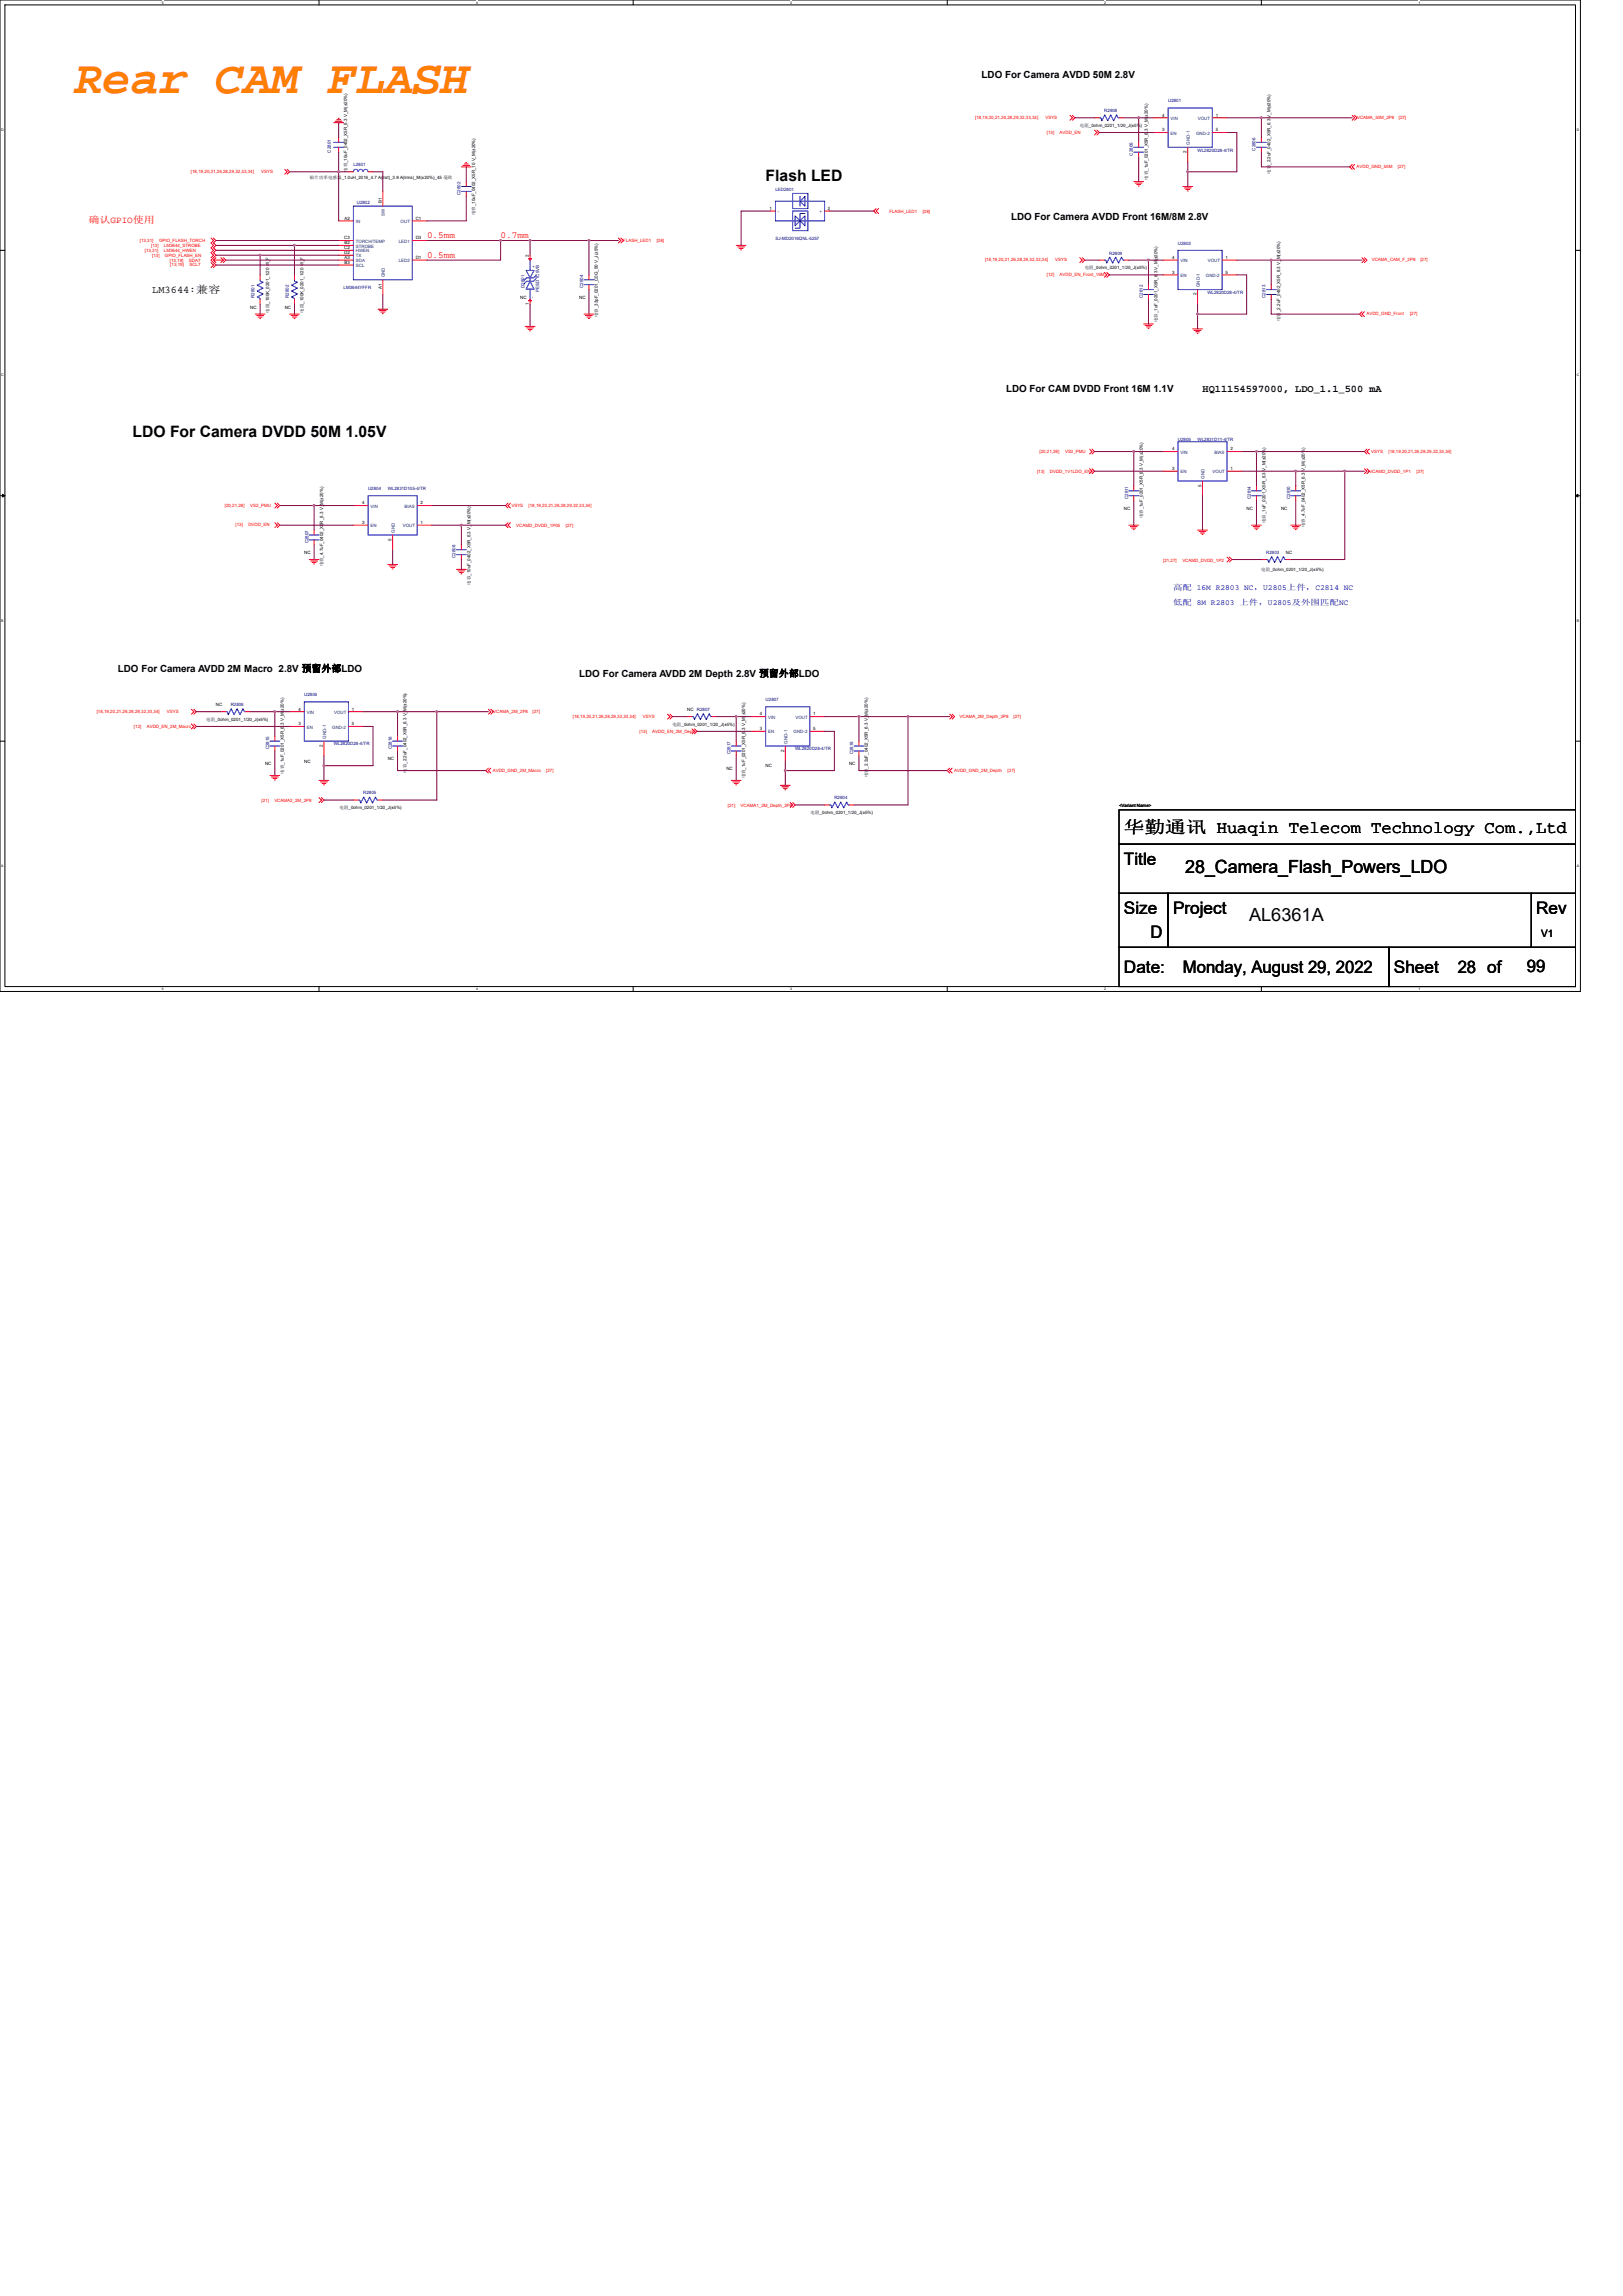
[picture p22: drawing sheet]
<svg xmlns="http://www.w3.org/2000/svg" width="210mm" height="297mm" viewBox="0 0 210 297" stroke-linecap="round" stroke-linejoin="round" font-family="sans-serif">
<defs><g id="words">
<text font-size="6.1" fill="#ff8000" x="9.5" y="12.1">Rear CAM FLASH</text>
<g font-size="2.3">
<text x="153.4" y="112.9">28_Camera_Flash_Powers_LDO</text>
<text x="161.6" y="119.2">AL6361A</text>
</g>
<g font-size="2.2">
<text x="145.4" y="107.8">华勤通讯 Huaqin Telecom Technology Com.,Ltd</text>
<text x="145.4" y="111.8">Title</text>
<text x="145.4" y="118.2">Size</text>
<text x="151.8" y="118.2">Project</text>
<text x="198.8" y="118.2">Rev</text>
<text x="145.4" y="125.8">Date:</text>
<text x="148.8" y="121.4">D</text>
<text x="153" y="125.8">Monday, August 29, 2022</text>
<text x="180.3" y="125.8">Sheet</text>
<text x="188.6" y="125.8">28 of</text>
<text x="197.5" y="125.8">99</text>
</g>
<g font-size="2">
<text x="99.1" y="23.5">Flash LED</text>
<text x="17.1" y="56.5">LDO For Camera DVDD 50M 1.05V</text>
</g>
<g font-size="1.3">
<text x="127" y="10.1">LDO For Camera AVDD 50M 2.8V</text>
<text x="130.8" y="28.5">LDO For Camera AVDD Front 16M/8M 2.8V</text>
<text x="19.7" y="37.9">LM3644:兼容</text>
<text x="130.2" y="50.7">LDO For CAM DVDD Front 16M 1.1V</text>
<text x="155.6" y="50.7">HQ11154597000, LDO_1.1_500 mA</text>
<text x="15.2" y="86.9">LDO For Camera AVDD 2M Macro 2.8V 预留外部LDO</text>
<text x="74.9" y="87.5">LDO For Camera AVDD 2M Depth 2.8V 预留外部LDO</text>
<text x="199.4" y="121.2">V1</text>
</g>
<g font-size="1.2" fill="#f00">
<text x="11.4" y="28.9">确认GPIO使用</text>
<text x="55.2" y="30.8">0.5mm</text>
<text x="55.2" y="33.4">0.5mm</text>
<text x="64.8" y="30.8">0.7mm</text>
</g>
<g font-size="1" fill="#00f">
<text x="151.8" y="76.3">高配 16M R2803 NC，U2805上件，C2814 NC</text>
<text x="151.8" y="78.3">低配 8M R2803 上件，U2805及外围匹配NC</text>
</g>
<g font-size=".6" fill="#f00">
<text x="126.2" y="15.4">[18,19,20,21,26,28,29,32,33,34]</text>
<text x="135.3" y="15.4">VSYS</text>
<text x="135.4" y="17.3">[13]</text>
<text x="137.1" y="17.3">AVDD_EN</text>
<text x="175.6" y="15.4">VCAMA_50M_2P8</text>
<text x="181" y="15.4">[27]</text>
<text x="24.7" y="22.4">[18,19,20,21,26,28,29,32,33,34]</text>
<text x="33.8" y="22.4">VSYS</text>
<text x="175.5" y="21.8">AVDD_GND_50M</text>
<text x="180.8" y="21.8">[27]</text>
<text x="115.1" y="27.5">FLASH_LED1</text>
<text x="119.4" y="27.5">[28]</text>
<text x="18.1" y="31.3">[13,31]</text>
<text x="18.7" y="32.6">[13,31]</text>
<text x="19.6" y="31.9">[13]</text>
<text x="19.7" y="33.2">[13]</text>
<text x="20.6" y="31.3">GPIO_FLASH_TORCH</text>
<text x="21.2" y="31.9">LM3644_STROBE</text>
<text x="21.2" y="32.6">LM3644_HWEN</text>
<text x="21.3" y="33.2">GPIO_FLASH_EN</text>
<text x="22" y="33.9">[13,19]</text>
<text x="22" y="34.5">[13,19]</text>
<text x="24.4" y="33.9">SDA7</text>
<text x="24.5" y="34.5">SCL7</text>
<text x="80.6" y="31.3">FLASH_LED1</text>
<text x="85" y="31.3">[28]</text>
<text x="127.4" y="33.8">[18,19,20,21,26,28,29,32,33,34]</text>
<text x="135.4" y="35.7">[12]</text>
<text x="136.5" y="33.8">VSYS</text>
<text x="137.1" y="35.7">AVDD_EN_Front_16M</text>
<text x="177.5" y="33.8">VCAMA_CAM_F_2P8</text>
<text x="183.8" y="33.8">[27]</text>
<text x="176.8" y="40.8">AVDD_GND_Front</text>
<text x="182.4" y="40.8">[27]</text>
<text x="134.5" y="58.6">[20,21,28]</text>
<text x="137.8" y="58.6">VS2_PMU</text>
<text x="177.4" y="58.6">VSYS</text>
<text x="179.6" y="58.6">[18,19,20,21,26,28,29,32,33,34]</text>
<text x="29.1" y="65.6">[20,21,28]</text>
<text x="32.4" y="65.6">VS2_PMU</text>
<text x="66.2" y="65.6">VSYS</text>
<text x="68.4" y="65.6">[18,19,20,21,26,28,29,32,33,34]</text>
<text x="134.2" y="61.3">[13]</text>
<text x="135.8" y="61.3">DVDD_1V1LDO_EN</text>
<text x="177.2" y="61.1">VCAMD_DVDD_1P1</text>
<text x="183.3" y="61.1">[27]</text>
<text x="30.5" y="68.1">[13]</text>
<text x="32.1" y="68.1">DVDD_EN</text>
<text x="66.8" y="68.2">VCAMD_DVDD_1P05</text>
<text x="73.2" y="68.2">[27]</text>
<text x="150.5" y="72.7">[21,27]</text>
<text x="153" y="72.7">VCAMD_DVDD_1P2</text>
<text x="12.5" y="92.2">[18,19,20,21,26,28,29,32,33,34]</text>
<text x="17.3" y="94.1">[12]</text>
<text x="19" y="94.1">AVDD_EN_2M_Macro</text>
<text x="21.6" y="92.2">VSYS</text>
<text x="63.8" y="92.2">VCAMA_2M_2P8</text>
<text x="68.9" y="92.2">[27]</text>
<text x="74.1" y="92.9">[18,19,20,21,26,28,29,32,33,34]</text>
<text x="82.7" y="94.8">[13]</text>
<text x="83.2" y="92.9">VSYS</text>
<text x="84.4" y="94.8">AVDD_EN_2M_Depth</text>
<text x="124.1" y="92.9">VCAMA_2M_Depth_2P8</text>
<text x="131.1" y="92.9">[27]</text>
<text x="63.8" y="99.9">AVDD_GND_2M_Macro</text>
<text x="70.7" y="99.9">[27]</text>
<text x="123.4" y="99.9">AVDD_GND_2M_Depth</text>
<text x="130.4" y="99.9">[27]</text>
<text x="33.8" y="103.8">[21]</text>
<text x="35.5" y="103.8">VCAMA2_2M_2P8</text>
<text x="94.2" y="104.4">[21]</text>
<text x="95.8" y="104.4">VCAMA1_2M_Depth_2P8</text>
</g>
<g font-size=".6">
<text x="139.7" y="16.4">电阻_0ohm_0201_1/20_J(±5%)</text>
<text x="150.4" y="17">3</text>
<text x="150.4" y="15.1">4</text>
<text x="157.3" y="17">5</text>
<text x="157.3" y="15.1">1</text>
<text x="40.1" y="23.1">贴片功率电感器_1.0uH_2016_4.7 A(lrat)_3.9 A(lrms)_M(±20%)_45 毫欧</text>
<text x="44.9" y="22.2" transform="rotate(-90 44.9 22.2)">电容_10uF_0402_X5R_6.3 V_M(±20%)</text>
<text x="148.5" y="23.2" transform="rotate(-90 148.5 23.2)">电容_1uF_0201_X5R_6.3 V_M(±20%)</text>
<text x="153.5" y="19.8" transform="rotate(-90 153.5 19.8)">2</text>
<text x="164.4" y="22.5" transform="rotate(-90 164.4 22.5)">电容_2.2uF_0402_X5R_6.3 V_M(±20%)</text>
<text x="44.6" y="28.4">A2</text>
<text x="49.4" y="26.2" transform="rotate(-90 49.4 26.2)">B1</text>
<text x="53.8" y="28.4">C1</text>
<text x="61.5" y="27.8" transform="rotate(-90 61.5 27.8)">电容_10uF_0402_X5R_10 V_M(±20%)</text>
<text x="99.6" y="27.2">1</text>
<text x="107.1" y="27.2">2</text>
<text x="44.5" y="32.2">C2</text>
<text x="44.5" y="31">C3</text>
<text x="44.5" y="32.9">D2</text>
<text x="44.6" y="33.5">A3</text>
<text x="44.6" y="31.6">B2</text>
<text x="44.6" y="34.1">B3</text>
<text x="53.8" y="33.5">D1</text>
<text x="53.8" y="31">D3</text>
<text x="68.4" y="33.2" transform="rotate(-90 68.4 33.2)">2</text>
<text x="140.3" y="34.8">电阻_0ohm_0201_1/20_J(±5%)</text>
<text x="151.6" y="35.4">3</text>
<text x="151.6" y="33.5">4</text>
<text x="158.6" y="35.4">5</text>
<text x="158.6" y="33.5">1</text>
<text x="32.4" y="39.9">NC</text>
<text x="34.8" y="40.4" transform="rotate(-90 34.8 40.4)">电阻_100K_0201_1/20 W_F</text>
<text x="36.8" y="39.9">NC</text>
<text x="39.3" y="40.4" transform="rotate(-90 39.3 40.4)">电阻_100K_0201_1/20 W_F</text>
<text x="49.4" y="37.3" transform="rotate(-90 49.4 37.3)">A1</text>
<text x="67.3" y="38.7">NC</text>
<text x="68.4" y="39.5" transform="rotate(-90 68.4 39.5)">1</text>
<text x="74.9" y="38.7">NC</text>
<text x="77.4" y="41" transform="rotate(-90 77.4 41)">电容_33pF_0201_C0G_50 V_J(±5%)</text>
<text x="149.8" y="41.7" transform="rotate(-90 149.8 41.7)">电容_1uF_0201_X5R_6.3 V_M(±20%)</text>
<text x="154.8" y="38.2" transform="rotate(-90 154.8 38.2)">2</text>
<text x="165.6" y="41.5" transform="rotate(-90 165.6 41.5)">电容_2.2uF_0402_X5R_6.3 V_M(±20%)</text>
<text x="151.6" y="58.3">4</text>
<text x="159.2" y="58.3">2</text>
<text x="46.9" y="65.3">4</text>
<text x="54.4" y="65.3">2</text>
<text x="145.4" y="66">NC</text>
<text x="151.6" y="60.8">3</text>
<text x="155.4" y="63" transform="rotate(-90 155.4 63)">5</text>
<text x="159.2" y="60.8">1</text>
<text x="161.3" y="66">NC</text>
<text x="165.7" y="66">NC</text>
<text x="39.4" y="71.7">NC</text>
<text x="46.9" y="67.8">3</text>
<text x="50.7" y="70" transform="rotate(-90 50.7 70)">5</text>
<text x="54.4" y="67.8">1</text>
<text x="147.8" y="67.1" transform="rotate(-90 147.8 67.1)">电容_1uF_0201_X5R_6.3 V_M(±20%)</text>
<text x="163.7" y="67.7" transform="rotate(-90 163.7 67.7)">电容_1uF_0201_X5R_6.3 V_M(±20%)</text>
<text x="166.4" y="71.7">NC</text>
<text x="168.8" y="68.2" transform="rotate(-90 168.8 68.2)">电容_4.7uF_0402_X5R_6.3 V_M(±20%)</text>
<text x="41.8" y="73.3" transform="rotate(-90 41.8 73.3)">电容_4.7uF_0402_X5R_6.3 V_M(±20%)</text>
<text x="60.9" y="75.6" transform="rotate(-90 60.9 75.6)">电容_10uF_0402_X5R_6.3 V_M(±20%)</text>
<text x="163.2" y="73.8">电阻_0ohm_0201_1/20_J(±5%)</text>
<text x="26.7" y="93.3">电阻_0ohm_0201_1/20_J(±5%)</text>
<text x="27.9" y="91.4">NC</text>
<text x="38.6" y="93.8">3</text>
<text x="38.6" y="91.9">4</text>
<text x="45.5" y="93.8">5</text>
<text x="45.5" y="91.9">1</text>
<text x="87" y="93.9">电阻_0ohm_0201_1/20_J(±5%)</text>
<text x="88.9" y="92">NC</text>
<text x="98.3" y="94.5">3</text>
<text x="98.3" y="92.6">4</text>
<text x="105.2" y="94.5">5</text>
<text x="105.2" y="92.6">1</text>
<text x="34.3" y="99">NC</text>
<text x="36.7" y="100.1" transform="rotate(-90 36.7 100.1)">电容_1uF_0201_X5R_6.3 V_M(±20%)</text>
<text x="39.4" y="98.7">NC</text>
<text x="41.8" y="96.6" transform="rotate(-90 41.8 96.6)">2</text>
<text x="50.2" y="98.3">NC</text>
<text x="52.6" y="99.9" transform="rotate(-90 52.6 99.9)">电容_2.2uF_0402_X5R_6.3 V_M(±20%)</text>
<text x="94" y="99.6">NC</text>
<text x="96.4" y="100.7" transform="rotate(-90 96.4 100.7)">电容_1uF_0201_X5R_6.3 V_M(±20%)</text>
<text x="99.1" y="99.3">NC</text>
<text x="101.5" y="97.3" transform="rotate(-90 101.5 97.3)">2</text>
<text x="109.9" y="99">NC</text>
<text x="112.3" y="100.6" transform="rotate(-90 112.3 100.6)">电容_2.2uF_0402_X5R_6.3 V_M(±20%)</text>
<text x="43.9" y="104.7">电阻_0ohm_0201_1/20_J(±5%)</text>
<text x="104.9" y="105.3">电阻_0ohm_0201_1/20_J(±5%)</text>
<text x="144.8" y="104.4">&lt;Variant Name&gt;</text>
</g>
<g font-size=".6" fill="#000080">
<text x="142.9" y="14.5">R2808</text>
<text x="151.1" y="13.3">U2801</text>
<text x="42.8" y="19.7" transform="rotate(-90 42.8 19.7)">C2801</text>
<text x="45.7" y="21.5">L2801</text>
<text x="146.6" y="20.1" transform="rotate(-90 146.6 20.1)">C2805</text>
<text x="154.9" y="19.6">WL2820D28-4/TR</text>
<text x="162.5" y="19.5" transform="rotate(-90 162.5 19.5)">C2806</text>
<text x="46.2" y="26.3">U2802</text>
<text x="59.6" y="25.2" transform="rotate(-90 59.6 25.2)">C2802</text>
<text x="100.3" y="24.7">LED2801</text>
<text x="100.3" y="31">SJ-MD2016QNL-5257</text>
<text x="143.5" y="32.9">R2809</text>
<text x="152.4" y="31.7">U2803</text>
<text x="32.9" y="38.5" transform="rotate(-90 32.9 38.5)">R2801</text>
<text x="37.4" y="38.5" transform="rotate(-90 37.4 38.5)">R2802</text>
<text x="44.4" y="37.4">LM3644YFFR</text>
<text x="67.8" y="37.3" transform="rotate(-90 67.8 37.3)">D2801</text>
<text x="69.7" y="37.7" transform="rotate(-90 69.7 37.7)">PESDTC5VB</text>
<text x="75.5" y="37.3" transform="rotate(-90 75.5 37.3)">C2804</text>
<text x="147.8" y="38.5" transform="rotate(-90 147.8 38.5)">C2812</text>
<text x="156.2" y="38">WL2820D28-4/TR</text>
<text x="163.7" y="38.5" transform="rotate(-90 163.7 38.5)">C2813</text>
<text x="152.4" y="57.1">U2805</text>
<text x="154.9" y="57.1">WL2831D11-4/TR</text>
<text x="47.6" y="63.4">U2804</text>
<text x="50.2" y="63.4">WL2831D105-4/TR</text>
<text x="145.9" y="64.6" transform="rotate(-90 145.9 64.6)">C2811</text>
<text x="161.8" y="64.6" transform="rotate(-90 161.8 64.6)">C2814</text>
<text x="166.9" y="64.6" transform="rotate(-90 166.9 64.6)">C2810</text>
<text x="39.9" y="70.3" transform="rotate(-90 39.9 70.3)">C2807</text>
<text x="163.8" y="71.7">R2803</text>
<text x="58.9" y="72.2" transform="rotate(-90 58.9 72.2)">C2808</text>
<text x="29.8" y="91.4">R2806</text>
<text x="39.4" y="90.1">U2806</text>
<text x="90.2" y="92">R2807</text>
<text x="99.1" y="90.7">U2807</text>
<text x="34.8" y="97" transform="rotate(-90 34.8 97)">C2815</text>
<text x="43.2" y="96.4">WL2820D28-4/TR</text>
<text x="50.7" y="97" transform="rotate(-90 50.7 97)">C2816</text>
<text x="94.5" y="97.6" transform="rotate(-90 94.5 97.6)">C2817</text>
<text x="102.9" y="97.1">WL2820D28-4/TR</text>
<text x="110.4" y="97.6" transform="rotate(-90 110.4 97.6)">C2818</text>
<text x="47" y="102.8">R2805</text>
<text x="107.9" y="103.4">R2804</text>
</g>
<g font-size=".6" fill="#004080">
<text x="151.4" y="17.4">EN</text>
<text x="151.4" y="15.5">VIN</text>
<text x="154.7" y="17.4">GND-2</text>
<text x="155" y="15.5">VOUT</text>
<text x="153.9" y="18.7" transform="rotate(-90 153.9 18.7)">GND-1</text>
<text x="46" y="28.9">IN</text>
<text x="49.8" y="27.9" transform="rotate(-90 49.8 27.9)">SW</text>
<text x="51.8" y="28.9">OUT</text>
<text x="100.6" y="27.6">-</text>
<text x="106" y="27.6">+</text>
<text x="46" y="33.9">SDA</text>
<text x="46" y="32">STROBE</text>
<text x="46" y="34.6">SCL</text>
<text x="46" y="32.7">HWEN</text>
<text x="46" y="31.4">TORCH/TEMP</text>
<text x="46" y="33.3">TX</text>
<text x="49.8" y="35.9" transform="rotate(-90 49.8 35.9)">GND</text>
<text x="51.6" y="33.9">LED2</text>
<text x="51.6" y="31.4">LED1</text>
<text x="69.2" y="34.6" transform="rotate(-90 69.2 34.6)">+</text>
<text x="152.7" y="35.8">EN</text>
<text x="152.7" y="33.9">VIN</text>
<text x="156" y="35.8">GND-2</text>
<text x="156.3" y="33.9">VOUT</text>
<text x="69" y="38.5" transform="rotate(-90 69 38.5)">-</text>
<text x="155.2" y="37.1" transform="rotate(-90 155.2 37.1)">GND-1</text>
<text x="152.7" y="58.7">VIN</text>
<text x="157.1" y="58.7">BIAS</text>
<text x="47.9" y="65.7">VIN</text>
<text x="52.3" y="65.7">BIAS</text>
<text x="152.7" y="61.2">EN</text>
<text x="155.9" y="61.9" transform="rotate(-90 155.9 61.9)">GND</text>
<text x="156.9" y="61.2">VOUT</text>
<text x="47.9" y="68.2">EN</text>
<text x="51.1" y="68.9" transform="rotate(-90 51.1 68.9)">GND</text>
<text x="52.1" y="68.2">VOUT</text>
<text x="39.7" y="94.3">EN</text>
<text x="39.7" y="92.4">VIN</text>
<text x="42.2" y="95.6" transform="rotate(-90 42.2 95.6)">GND-1</text>
<text x="43" y="94.3">GND-2</text>
<text x="43.2" y="92.4">VOUT</text>
<text x="99.4" y="94.9">EN</text>
<text x="99.4" y="93">VIN</text>
<text x="102.7" y="94.9">GND-2</text>
<text x="102.9" y="93">VOUT</text>
<text x="101.9" y="96.2" transform="rotate(-90 101.9 96.2)">GND-1</text>
</g>
<g font-size=".5">
<text x="21" y=".5">5</text>
<text x="61.6" y=".5">4</text>
<text x="102.2" y=".5">3</text>
<text x="142.9" y=".5">2</text>
<text x="183.5" y=".5">1</text>
<text x=".2" y="16.9">D</text>
<text x="204" y="16.9">D</text>
<text x=".2" y="48.7">C</text>
<text x="204" y="48.7">C</text>
<text x=".2" y="80.4">B</text>
<text x="204" y="80.4">B</text>
<text x=".2" y="112.2">A</text>
<text x="204" y="112.2">A</text>
<text x="21" y="128.1">5</text>
<text x="61.6" y="128.1">4</text>
<text x="102.2" y="128.1">3</text>
<text x="142.9" y="128.1">2</text>
<text x="183.5" y="128.1">1</text>
</g>
</g></defs>
<path d="M0 0h204.5v128.3h-204.5zM.6 .6h203.2v127h-203.2z" fill="none" stroke="#000" stroke-width=".13"/>
<g fill="#fff">
<path d="M21 .1h.2v.5h-.2z"/>
<path d="M21 127.7h.2v.5h-.2z"/>
</g>
<path d="M41.3 0v.6M41.3 127.6v.7" fill="none" stroke="#000" stroke-width=".13"/>
<g fill="#fff">
<path d="M61.6 .1h.2v.5h-.2z"/>
<path d="M61.6 127.7h.2v.5h-.2z"/>
</g>
<path d="M81.9 0v.6M81.9 127.6v.7" fill="none" stroke="#000" stroke-width=".13"/>
<g fill="#fff">
<path d="M102.2 .1h.3v.5h-.3z"/>
<path d="M102.2 127.7h.3v.5h-.3z"/>
</g>
<path d="M122.6 0v.6M122.6 127.6v.7" fill="none" stroke="#000" stroke-width=".13"/>
<g fill="#fff">
<path d="M142.9 .1h.2v.5h-.2z"/>
<path d="M142.9 127.7h.2v.5h-.2z"/>
</g>
<path d="M163.2 0v.6M163.2 127.6v.7" fill="none" stroke="#000" stroke-width=".13"/>
<g fill="#fff">
<path d="M183.5 .1h.3v.5h-.3z"/>
<path d="M183.5 127.7h.3v.5h-.3z"/>
<path d="M.2 16.5h.3v.5h-.3z"/>
<path d="M204 16.5h.3v.5h-.3z"/>
<path d="M.2 48.3h.3v.5h-.3z"/>
<path d="M204 48.3h.3v.5h-.3z"/>
</g>
<path d="M0 32.4h.6M203.8 32.4h.7" fill="none" stroke="#000" stroke-width=".13"/>
<g fill="#fff">
<path d="M.2 80h.3v.5h-.3z"/>
<path d="M204 80h.3v.5h-.3z"/>
</g>
<path d="M0 64.1h.6M203.8 64.1h.7" fill="none" stroke="#000" stroke-width=".13"/>
<path d="M.3 63.9l.3 .2-.3 .2zM203.8 64.1l.4-.2v.4z" fill="#000" stroke="#000" stroke-width=".13"/>
<g fill="#fff">
<path d="M.2 111.8h.2v.5h-.2z"/>
<path d="M204 111.8h.3v.5h-.3z"/>
</g>
<path d="M0 95.9h.6M203.8 95.9h.7M144.8 109.2h59v6.4h-59zM144.8 104.8h59v4.4h-59zM144.8 115.6h6.3v7h-6.3zM151.1 115.6h47v7h-47zM198.1 115.6h5.7v7h-5.7zM144.8 122.6h34.9v5h-34.9zM179.7 122.6h24.1v5h-24.1z" fill="none" stroke="#000" stroke-width=".13"/>
<g fill="none" stroke="#f00" stroke-width=".13">
<path d="M43.2 15.9h1.2M43.4 15.7h.9M43.6 15.5h.5M43.8 15.3h.1M43.8 17.8v.6M43.8 19v.7M138.4 14.9l.3 .3-.3 .4M138.7 14.9l.4 .3-.4 .4M141.6 16.8l.3 .3-.3 .4M141.6 15.2h.6M141.9 16.8l.3 .3-.3 .4M144.8 15.2h.6"/>
<path d="M147.3 18.4v.6M147.3 19.7v.6M149.2 17.1h1.9M149.2 15.2h1.9M153.7 19v2M156.8 15.2h2M156.8 17.1h2M163.2 19v.7M163.2 17.8v.6M174.9 14.9l.4 .3-.4 .4M175.3 14.9l.3 .3-.3 .4M27.3 30.8l.3 .3-.3 .3 .3 .3-.3 .4 .3 .3-.3 .3 .3 .3-.3 .3"/>
<path d="M27.3 34l.3 .3-.3 .3M27.6 30.8l.3 .3-.3 .3 .3 .3-.3 .4 .3 .3-.3 .3 .3 .3-.6 .7 .6 .6-.3 .3M27.6 33.7l.3 .3M27.6 33.7h1.3M27.9 33.3l-.3 .4M28.6 33.3l.3 .4M28.9 33.7l-.3 .3M28.9 33.3l.3 .4-.3 .3M33.7 38.7v.7M33.7 35.6v.6M36.8 21.9l.3 .3-.3 .3M37.1 21.9l.4 .3-.4 .3"/>
<path d="M38.1 38.7v.7M38.1 35.6v.6M43.8 28.6h1.9M43.8 33.7h1.9M43.8 31.7h1.9M43.8 34.3h1.9M43.8 32.4h1.9M43.8 31.1h1.9M43.8 33h1.9M45.1 22.2h.6M47.6 22.2h.7M49.5 36.2v1.9"/>
<path d="M49.5 24.8v1.9M53.3 28.6h1.9M53.3 33.7h1.9M53.3 31.1h1.9M59.7 21.6h1.3M59.9 21.4h.9M60.1 21.2h.5M60.3 21h.1M60.3 23.5v.6M60.3 24.8v.6M68.6 38.7v.7M68.6 33v.7"/>
<path d="M76.2 35.6v.6M76.2 36.8v.7M80 30.8l.3 .3-.3 .3M80.3 30.8l.3 .3-.3 .3M95.2 31.7h1.3M95.4 31.9h.9M95.6 32.1h.5M95.8 32.3h.1M99.7 27.3h.6M106.7 27.3h.6M113.3 27l-.3 .3 .3 .3M113.7 27l-.4 .3 .4 .3"/>
<path d="M139.7 33.3l.3 .4-.3 .3M140 33.3l.3 .4-.3 .3M142.2 33.7h.7M142.9 35.2l.3 .4-.3 .3M143.2 35.2l.3 .4-.3 .3M145.4 33.7h.7M146.7 23.5h1.3M146.9 23.7h.9M147.1 23.9h.5M147.3 24.1h.1M148.6 36.8v.7M148.6 38.1v.6"/>
<path d="M150.5 35.6h1.9M150.5 33.7h1.9M153 24.1h1.3M153.2 24.3h.9M153.4 24.5h.5M153.6 24.7h.1M154.9 37.5v1.9M158.1 33.7h1.9M158.1 35.6h1.9M164.5 38.1v.6M164.5 36.8v.7M174.9 21.3l-.3 .3 .3 .3"/>
<path d="M175.3 21.3l-.4 .3 .4 .3M176.2 33.3l.3 .4-.3 .3M176.5 33.3l.3 .4-.3 .3M33 40.6h1.3M33.2 40.8h.9M33.4 41h.5M33.6 41.2h.1M37.5 40.6h1.2M37.7 40.8h.8M37.8 41h.6M38 41.2h.2M48.9 40h1.3"/>
<path d="M49.1 40.2h.9M49.3 40.4h.5M49.5 40.6h.1M67.9 42.2h1.3M68.1 42.4h.9M68.3 42.6h.5M68.5 42.8h.1M75.6 40.6h1.2M75.8 40.8h.8M75.9 41h.6M76.1 41.2h.2M141 58.1l.3 .3-.3 .3"/>
<path d="M141.3 58.1l.3 .3-.3 .3M148 41.9h1.2M148.1 42.1h.9M148.3 42.3h.5M148.5 42.5h.2M150.5 58.4h1.9M154.3 42.5h1.3M154.5 42.7h.9M154.7 42.9h.5M154.9 43.1h.1M158.7 58.4h2M176.2 40.3l-.3 .3 .3 .4"/>
<path d="M176.5 40.3l-.3 .3 .3 .4M176.8 58.1l-.3 .3 .3 .3M177.2 58.1l-.4 .3 .4 .3M35.6 65.1l.3 .3-.3 .3M35.6 67.6l.3 .3-.3 .4M35.9 65.1l.3 .3-.3 .3M35.9 67.6l.3 .3-.3 .4M40 72.4h1.3M40.2 72.6h.9M40.4 72.8h.5M40.6 73h.1M40.6 69.8v.7"/>
<path d="M40.6 68.6v.6M45.7 65.4h1.9M45.7 67.9h1.9M50.2 73h1.2M50.4 73.2h.8M50.5 73.4h.6M50.7 73.6h.2M50.8 69.2v1.9M54 65.4h1.9M54 67.9h1.9M59.1 73.7h1.2M59.2 73.9h.9"/>
<path d="M59.4 74h.5M59.6 74.2h.2M59.7 70.5v.6M59.7 71.8v.6M65.7 65.1l-.3 .3 .3 .3M65.7 67.6l-.3 .3 .3 .4M66 65.1l-.3 .3 .3 .3M66 67.6l-.3 .3 .3 .4M141 60.6l.3 .4-.3 .3M141.3 60.6l.3 .4-.3 .3M146 67.9h1.3M146.2 68.1h.9"/>
<path d="M146.4 68.3h.5M146.6 68.5h.1M146.7 64.1v.7M146.7 62.9v.6M150.5 61h1.9M154.9 68.6h1.3M155.1 68.8h.9M155.3 69h.5M155.5 69.2h.1M155.6 62.2v1.9M158.7 72.1l.4 .3-.4 .3M158.7 61h2"/>
<path d="M159.1 72.1l.3 .3-.3 .3M161.9 67.9h1.3M162.1 68.1h.9M162.3 68.3h.5M162.5 68.5h.1M162.6 64.1v.7M162.6 62.9v.6M163.2 72.4h.6M166.4 72.4h.6M167 67.9h1.3M167.2 68.1h.9M167.4 68.3h.5"/>
<path d="M167.6 68.5h.1M167.6 64.1v.7M167.6 62.9v.6M176.5 60.6l.3 .4-.3 .3M176.8 60.6l.4 .4-.4 .3M24.8 91.8l.3 .3-.3 .3M24.8 93.7l.3 .3-.3 .3M25.1 91.8l.3 .3-.3 .3M25.1 93.7l.3 .3-.3 .3M28.6 92.1h.6M31.7 92.1h.7M35.6 95.2v.7"/>
<path d="M35.6 96.5v.7M37.5 94h1.9M37.5 92.1h1.9M41.9 95.9v1.9M45.1 92.1h1.9M45.1 94h1.9M51.4 96.5v.7M51.4 95.2v.7M63.2 99.4l-.3 .3 .3 .3M63.2 91.8l.3 .3-.3 .3M63.5 91.8l.3 .3-.3 .3M63.5 99.4l-.3 .3 .3 .3"/>
<path d="M86.4 92.4l.3 .3-.3 .3M86.7 92.4l.3 .3-.3 .3M88.9 92.7h.6M89.5 94.3l.4 .3-.4 .3M89.9 94.3l.3 .3-.3 .3M92.1 92.7h.6M95.2 95.9v.6M95.2 97.2v.6M97.2 94.6h1.9M97.2 92.7h1.9M101.6 96.5v1.9M104.8 92.7h1.9"/>
<path d="M104.8 94.6h1.9M111.1 97.2v.6M111.1 95.9v.6M122.9 99.4l-.3 .3 .3 .3M122.9 92.4l.3 .3-.3 .3M123.2 99.4l-.3 .3 .3 .3M123.2 92.4l.3 .3-.3 .3M34.9 100.3h1.3M35.1 100.5h.9M35.3 100.7h.5M35.5 100.9h.1M41.3 101h1.2"/>
<path d="M41.3 103.2l.3 .3-.3 .3M41.5 101.2h.9M41.6 103.2l.3 .3-.3 .3M41.7 101.3h.5M41.8 101.5h.2M45.7 103.5h.7M48.9 103.5h.6M94.6 101h1.3M94.8 101.2h.9M95 101.3h.5M95.2 101.5h.1M101 101.6h1.2"/>
<path d="M101.2 101.8h.8M101.3 102h.6M101.5 102.2h.2M102.2 103.8l.4 .3-.4 .4M102.6 103.8l.3 .3-.3 .4M106.7 104.1h.6M109.9 104.1h.6"/>
</g>
<g fill="none" stroke="#00f" stroke-width=".13">
<path d="M43.2 18.4h1.2M43.2 19h1.2M43.8 18.4h.1M43.8 19h.1M142.2 15.2h.1M142.2 15.2h.2l.2 .4 .3-.7 .4 .7 .4-.7 .4 .7 .4-.7 .2 .3h.1M144.8 15.2h.1M146.7 19h1.3M146.7 19.7h1.3M147.3 19h.1M147.3 19.7h.1M151.1 14h5.7v5h-5.7z"/>
<path d="M162.6 19h1.2M162.6 18.4h1.2M163.2 19h.1M163.2 18.4h.1M33.7 36.2h.1M33.7 38.7h.1M33.7 36.2v.2l.3 .1-.7 .4 .7 .4-.7 .4 .7 .3-.7 .4 .4 .2v.1M38.1 36.2h.1M38.1 38.7h.1M38.1 36.2v.2l.4 .1-.8 .4 .8 .4-.8 .4 .8 .3-.8 .4 .4 .2v.1M45.7 26.7h7.6v9.5h-7.6zM45.7 22.2a.31 .31 0 0 1 .3-.3 .31 .31 0 0 1 .3 .3 .32 .32 0 0 1 .4-.3 .32 .32 0 0 1 .3 .3"/>
<path d="M45.7 22.2h.1M47 22.2a.31 .31 0 0 1 .3-.3 .31 .31 0 0 1 .3 .3M47.6 22.2h.1M59.7 24.1h1.3M59.7 24.8h1.3M60.3 24.1h.1M60.3 24.8h.1M68.1 35h1l-.5 .9zM68.6 33.7v1.3M68.6 37.4v1.3M68.6 35.9v.5M68.6 36.4l.5 1h-1z"/>
<path d="M69.3 36.1l-.3 .3h-.9l-.3 .3M69.3 35.6l-.3 .3h-.9l-.3 .4M75.6 36.2h1.2M75.6 36.8h1.2M76.2 36.2h.1M76.2 36.8h.1M100.3 26h6.4v2.6h-6.4zM102.6 27.3h1.9v2.5h-1.9zM102.6 25h1.9v2h-1.9zM102.9 27.9v1.3l1.2-1.3v1.3zM103.5 25.4v1.3M103.5 26l.6-.6v1.3z"/>
<path d="M104.1 27.6h-.6v1.9h-.6M142.9 33.7h.1M142.9 33.7h.2l.1 .3 .4-.7 .4 .7 .3-.7 .4 .7 .4-.7 .2 .4h.1M145.4 33.7h.1M148 37.5h1.2M148 38.1h1.2M148.6 37.5h.1M148.6 38.1h.1M152.4 32.4h5.7v5.1h-5.7zM163.8 38.1h1.3M163.8 37.5h1.3M164.5 38.1h.1"/>
<path d="M164.5 37.5h.1M152.4 57.1h6.3v5.1h-6.3zM40 69.8h1.3M40 69.2h1.3M40.6 69.8h.1M40.6 69.2h.1M47.6 64.1h6.4v5.1h-6.4zM59.1 71.1h1.2M59.1 71.8h1.2M59.7 71.1h.1M59.7 71.8h.1M146 64.1h1.3"/>
<path d="M146 63.5h1.3M146.7 64.1h.1M146.7 63.5h.1M161.9 64.1h1.3M161.9 63.5h1.3M162.6 64.1h.1M162.6 63.5h.1M163.8 72.4h.1M163.8 72.4h.2l.1 .4 .4-.8 .4 .8 .4-.8 .4 .8 .4-.8 .1 .4h.2M166.4 72.4h.1M167 64.1h1.3M167 63.5h1.3"/>
<path d="M167.6 64.1h.1M167.6 63.5h.1M29.2 92.1h.1M29.2 92.1h.2l.1 .4 .4-.8 .4 .8 .4-.8 .4 .8 .3-.8 .2 .4h.2M31.7 92.1h.1M34.9 95.9h1.3M34.9 96.5h1.3M35.6 95.9h.1M35.6 96.5h.1M39.4 90.8h5.7v5.1h-5.7zM50.8 96.5h1.3M50.8 95.9h1.3"/>
<path d="M51.4 96.5h.1M51.4 95.9h.1M89.5 92.7h.1M89.5 92.7h.2l.2 .4 .3-.8 .4 .8 .4-.8 .4 .8 .4-.8 .1 .4h.2M92.1 92.7h.1M94.6 96.5h1.3M94.6 97.2h1.3M95.2 96.5h.1M95.2 97.2h.1M99.1 91.4h5.7v5.1h-5.7zM110.5 97.2h1.3M110.5 96.5h1.3"/>
<path d="M111.1 97.2h.1M111.1 96.5h.1M46.4 103.5h.1M46.4 103.5h.1l.2 .4 .4-.8 .3 .8 .4-.8 .4 .8 .4-.8 .2 .4h.1M48.9 103.5h.1M107.3 104.1h.1M107.3 104.1h.2l.1 .4 .4-.7 .4 .7 .4-.7 .4 .7 .3-.7 .2 .3h.2M109.9 104.1h.1"/>
</g>
<g fill="#f00" stroke="#f00" stroke-width=".13">
<path d="M68.4 38.9l.2-.2 .2 .2z"/>
<path d="M68.4 33.5h.4l-.2 .2z"/>
</g>
<g fill="none" stroke="#800040" stroke-width=".13">
<path d="M43.8 15.9v1.9M43.8 19.7v2.5h-6.3M139.1 15.2h2.5M142.2 17.1h7M145.4 15.2h1.9M147.3 15.2h1.9M147.3 15.2v3.2M158.8 15.2h4.4M158.8 17.1h1.2v5.1h-6.3M163.2 15.2h11.7M163.2 15.2v2.6M163.2 19.7v1.9h11.4"/>
<path d="M27.9 34.3h15.9M27.9 31.1h15.9M27.9 32.4h15.9M27.9 31.7h10.2M27.9 33h5.8M29.2 33.7h14.6M33.7 33h10.1M33.7 33v2.6M33.7 39.4v1.2M38.1 31.7h5.7M38.1 31.7v3.9M38.1 39.4v1.2"/>
<path d="M45.1 22.2h-1.3v6.4M48.3 22.2h1.2v2.6M49.5 38.1v1.9M55.2 31.1h9.6M60.3 21.6v1.9M60.3 25.4v3.2h-5.1M64.8 31.1h3.8M64.8 31.1v2.6h-9.6M68.6 31.1h7.6M68.6 31.1v1.9M68.6 39.4v2.8M76.2 31.1v4.5"/>
<path d="M76.2 37.5v3.1M76.2 31.1h3.8M99.7 27.3h-3.8v4.4M107.3 27.3h5.7M140.3 33.7h1.9M143.5 35.6h7M146 33.7h2.6M147.3 20.3v3.2M148.6 33.7h1.9M148.6 33.7v3.1M148.6 38.7v3.2M153.7 21v1.2"/>
<path d="M153.7 22.2v1.9M154.9 39.4v1.2M160 33.7h4.5M160 35.6h1.3v5h-6.4M164.5 33.7h11.7M164.5 33.7v3.1M164.5 38.7v1.9h11.4M141.6 58.4h5.1M146.7 58.4v4.5M146.7 58.4h3.8M154.9 40.6v1.9M160.7 58.4h1.9"/>
<path d="M162.6 58.4v4.5M162.6 58.4h13.9M36.2 65.4h4.4M36.2 67.9h9.5M40.6 65.4v3.2M40.6 70.5v1.9M40.6 65.4h5.1M50.8 71.1v1.9M55.9 65.4h9.5M55.9 67.9h3.8M59.7 67.9h5.7M59.7 67.9v2.6"/>
<path d="M59.7 72.4v1.3M141.6 61h8.9M146.7 64.8v3.1M155.6 64.1v4.5M159.4 72.4h3.8M160.7 61h6.9M162.6 64.8v3.1M167.6 64.8v3.1M174 61v11.4h-7M174 61h-6.4v1.9M174 61h2.5M25.4 94h12.1"/>
<path d="M25.4 92.1h3.2M32.4 92.1h3.2M35.6 92.1h1.9M35.6 92.1v3.1M35.6 97.2v3.1M41.9 97.8v1.3M41.9 99.1v1.9M47 92.1h4.4M47 94h1.3v5.1h-6.4M51.4 97.2v2.5h11.5M56.5 92.1h6.7M56.5 92.1v11.4h-7"/>
<path d="M56.5 92.1h-5.1v3.1M87 92.7h1.9M90.2 94.6h7M92.7 92.7h2.5M95.2 92.7h2M95.2 92.7v3.2M95.2 97.8v3.2M101.6 98.4v1.3M101.6 99.7v1.9M106.7 92.7h4.4M106.7 94.6h1.2v5.1h-6.3M111.1 97.8v1.9h11.5"/>
<path d="M117.5 92.7h-6.4v3.2M117.5 92.7v11.4h-7M117.5 92.7h5.4M41.9 103.5h3.8M102.9 104.1h3.8"/>
</g>
<g fill="#f0f" stroke="#f0f" stroke-width=".13">
<path d="M43.7 22.1h.2v.2h-.2z" fill-rule="evenodd"/>
<path d="M38 31.7h.2v.1h-.2z" fill-rule="evenodd"/>
<path d="M33.6 32.9h.1v.2h-.1z" fill-rule="evenodd"/>
<path d="M64.7 31h.1v.2h-.1z" fill-rule="evenodd"/>
<path d="M68.5 31h.1v.2h-.1z" fill-rule="evenodd"/>
<path d="M76.1 31h.2v.2h-.2z" fill-rule="evenodd"/>
<path d="M147.2 15.1h.2v.2h-.2z" fill-rule="evenodd"/>
<path d="M163.1 15.1h.2v.2h-.2z" fill-rule="evenodd"/>
<path d="M153.6 22.1h.1v.2h-.1z" fill-rule="evenodd"/>
<path d="M148.5 33.6h.2v.1h-.2z" fill-rule="evenodd"/>
<path d="M164.4 33.6h.1v.1h-.1z" fill-rule="evenodd"/>
<path d="M154.8 40.5h.2v.2h-.2z" fill-rule="evenodd"/>
<path d="M40.5 65.3h.2v.2h-.2z" fill-rule="evenodd"/>
<path d="M59.6 67.8h.2v.2h-.2z" fill-rule="evenodd"/>
<path d="M146.6 58.3h.2v.2h-.2z" fill-rule="evenodd"/>
<path d="M162.5 58.3h.1v.2h-.1z" fill-rule="evenodd"/>
<path d="M167.5 60.9h.2v.1h-.2z" fill-rule="evenodd"/>
<path d="M173.9 60.9h.2v.1h-.2z" fill-rule="evenodd"/>
<path d="M35.5 92h.1v.1h-.1z" fill-rule="evenodd"/>
<path d="M51.3 92h.2v.1h-.2z" fill-rule="evenodd"/>
<path d="M56.4 92h.2v.1h-.2z" fill-rule="evenodd"/>
<path d="M95.2 92.6h.1v.2h-.1z" fill-rule="evenodd"/>
<path d="M111 92.6h.2v.2h-.2z" fill-rule="evenodd"/>
<path d="M117.4 92.6h.1v.2h-.1z" fill-rule="evenodd"/>
<path d="M41.8 99h.2v.1h-.2z" fill-rule="evenodd"/>
<path d="M101.5 99.6h.2v.2h-.2z" fill-rule="evenodd"/>
<path d="M43.7 22.1h.2v.2h-.2z" fill-rule="evenodd"/>
<path d="M38 31.7h.2v.1h-.2z" fill-rule="evenodd"/>
<path d="M33.6 32.9h.1v.2h-.1z" fill-rule="evenodd"/>
<path d="M64.7 31h.1v.2h-.1z" fill-rule="evenodd"/>
<path d="M68.5 31h.1v.2h-.1z" fill-rule="evenodd"/>
<path d="M76.1 31h.2v.2h-.2z" fill-rule="evenodd"/>
<path d="M147.2 15.1h.2v.2h-.2z" fill-rule="evenodd"/>
<path d="M163.1 15.1h.2v.2h-.2z" fill-rule="evenodd"/>
<path d="M153.6 22.1h.1v.2h-.1z" fill-rule="evenodd"/>
<path d="M148.5 33.6h.2v.1h-.2z" fill-rule="evenodd"/>
<path d="M164.4 33.6h.1v.1h-.1z" fill-rule="evenodd"/>
<path d="M154.8 40.5h.2v.2h-.2z" fill-rule="evenodd"/>
<path d="M40.5 65.3h.2v.2h-.2z" fill-rule="evenodd"/>
<path d="M59.6 67.8h.2v.2h-.2z" fill-rule="evenodd"/>
<path d="M146.6 58.3h.2v.2h-.2z" fill-rule="evenodd"/>
<path d="M162.5 58.3h.1v.2h-.1z" fill-rule="evenodd"/>
<path d="M167.5 60.9h.2v.1h-.2z" fill-rule="evenodd"/>
<path d="M173.9 60.9h.2v.1h-.2z" fill-rule="evenodd"/>
<path d="M35.5 92h.1v.1h-.1z" fill-rule="evenodd"/>
<path d="M51.3 92h.2v.1h-.2z" fill-rule="evenodd"/>
<path d="M56.4 92h.2v.1h-.2z" fill-rule="evenodd"/>
<path d="M95.2 92.6h.1v.2h-.1z" fill-rule="evenodd"/>
<path d="M111 92.6h.2v.2h-.2z" fill-rule="evenodd"/>
<path d="M117.4 92.6h.1v.2h-.1z" fill-rule="evenodd"/>
<path d="M41.8 99h.2v.1h-.2z" fill-rule="evenodd"/>
<path d="M101.5 99.6h.2v.2h-.2z" fill-rule="evenodd"/>
</g>
<use href="#words"/>
</svg>
